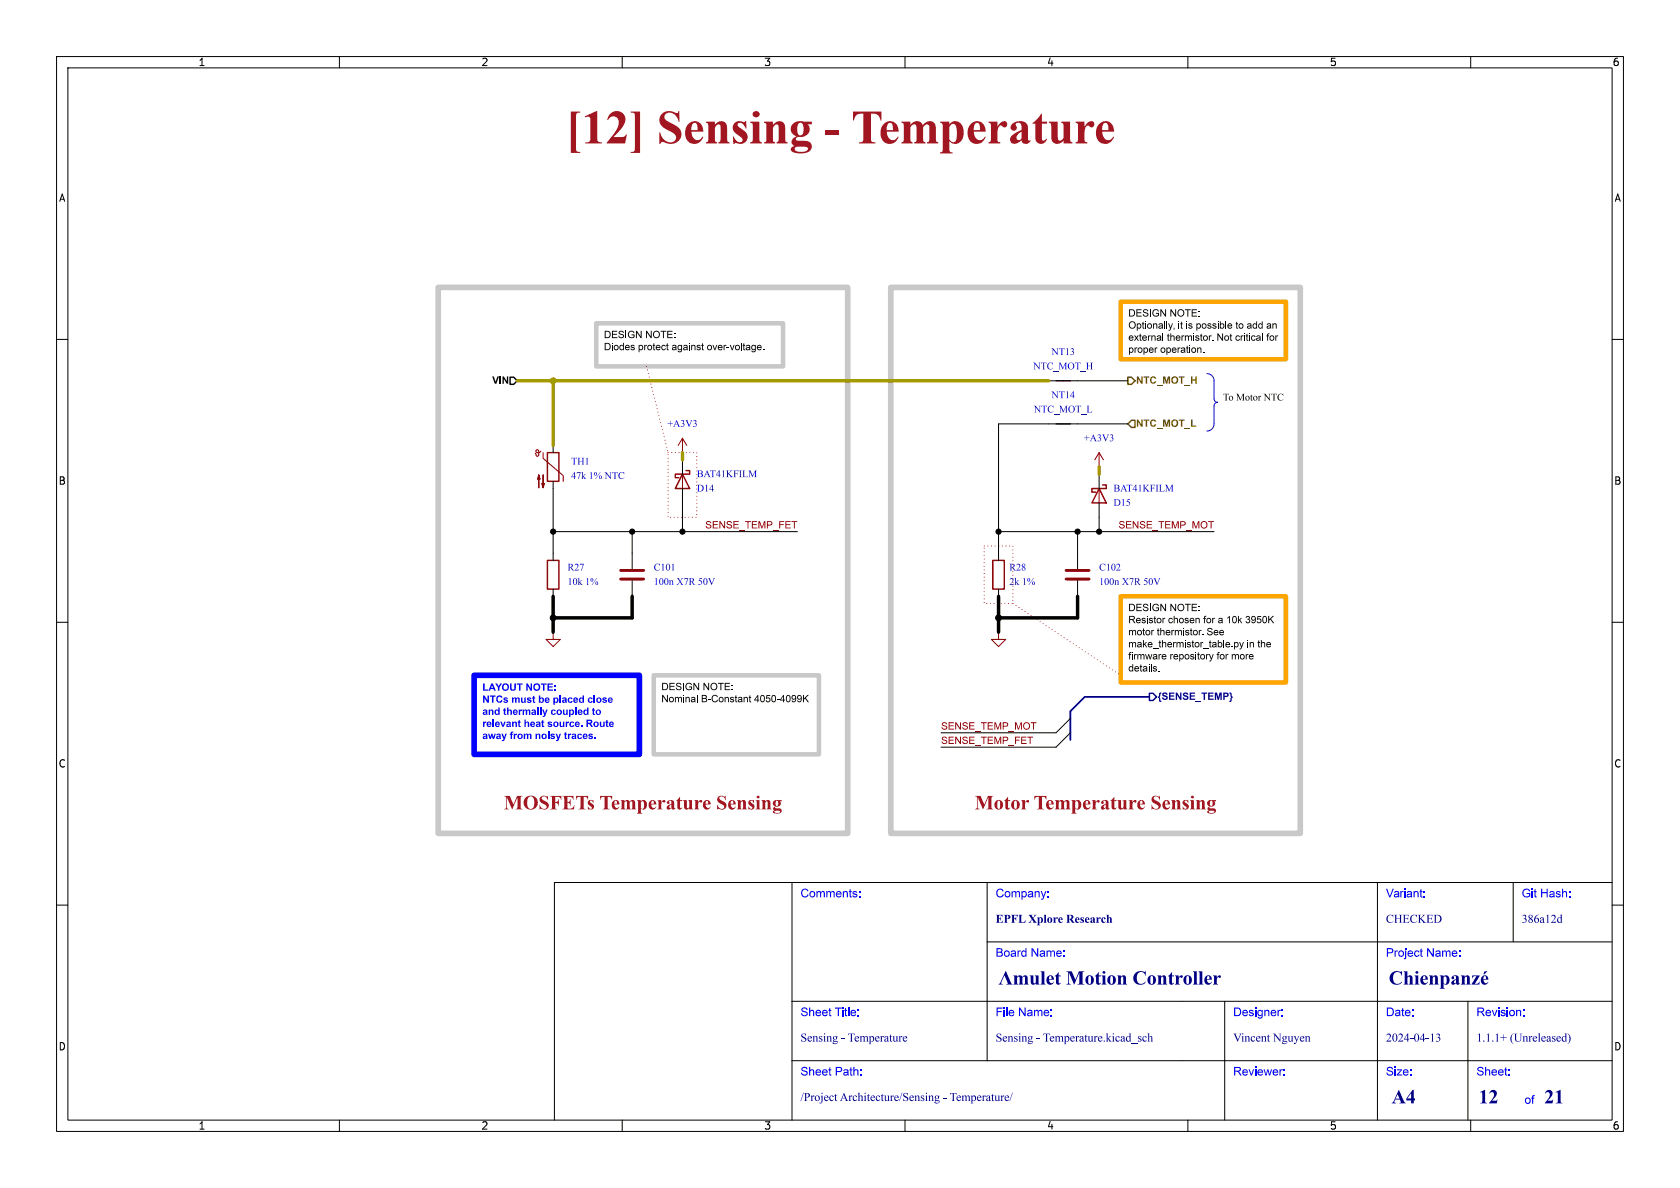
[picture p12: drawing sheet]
<svg xmlns="http://www.w3.org/2000/svg" width="297mm" height="210mm" viewBox="0 0 297 210" stroke-linecap="round" stroke-linejoin="round" font-family="sans-serif">
<defs><g id="words">
<text font-size="8.4" fill="#a21622" x="100" y="27.5">[12]Sensing- Temperature</text>
<g font-size="3.5" fill="#a21622">
<text x="89.1" y="143.5">MOSFETsTemperatureSensing</text>
<text x="172.3" y="143.5">Motor TemperatureSensing</text>
</g>
<g font-size="3.5" fill="#00007f">
<text x="188.4" y="175">MotionController</text>
<text x="246" y="196">A4</text>
<text x="261.4" y="196">12</text>
<text x="273" y="196">21</text>
</g>
<g font-size="2.1" fill="#00f">
<text x="141.5" y="159.2">Comments:</text>
<text x="176" y="159.2">Company:</text>
<text x="245" y="159.2">Variant:</text>
<text x="269" y="159.2">Git Hash:</text>
<text x="176" y="169.7">Board Name:</text>
<text x="245" y="169.7">Project Name:</text>
<text x="141.5" y="180.2">Sheet Title:</text>
<text x="176" y="180.2">File Name:</text>
<text x="218" y="180.2">Designer:</text>
<text x="245" y="180.2">Date:</text>
<text x="261" y="180.2">Revision:</text>
<text x="141.5" y="190.7">Sheet Path:</text>
<text x="218" y="190.7">Reviewer:</text>
<text x="245" y="190.7">Size:</text>
<text x="261" y="190.7">Sheet:</text>
<text x="269.5" y="195.7">of</text>
</g>
<g font-size="2.1" fill="#00007f">
<text x="176" y="163.7">EPFL XploreResearch</text>
<text x="245" y="163.7">CHECKED</text>
<text x="269" y="163.7">386a12d</text>
<text x="141.5" y="184.7">Sensing- Temperature</text>
<text x="176" y="184.7">Sensing- Temperature.kicad_sch</text>
<text x="218" y="184.7">VincentNguyen</text>
<text x="245" y="184.7">2024-04-13</text>
<text x="261" y="184.7">1.1.1+(Unreleased)</text>
<text x="141.5" y="195.2">/ProjectArchitecture/SensingTemperature/</text>
</g>
<g font-size="1.8">
<text x="35" y="11.9">1</text>
<text x="85" y="11.9">2</text>
<text x="135" y="11.9">3</text>
<text x="185" y="11.9">4</text>
<text x="235" y="11.9">5</text>
<text x="285" y="11.9">6</text>
<text x="10.3" y="35.9">A</text>
<text x="285.3" y="35.9">A</text>
<text x="199.5" y="58.8">Optionally, it is possible to add an</text>
<text x="106.8" y="62.6">Diodes protect against over-voltage.</text>
<text x="199.5" y="61">external thermistor. Not critical for</text>
<text x="199.5" y="63.1">proper operation.</text>
<text x="87" y="68.3">VIN</text>
<text x="216.2" y="71.5">ToMotor NTC</text>
<text x="10.3" y="85.9">B</text>
<text x="285.3" y="85.9">B</text>
<text x="199.5" y="113">motor thermistor. See</text>
<text x="199.5" y="115.2">make_thermistor_table.py in the</text>
<text x="199.5" y="117.3">firmware repository for more</text>
<text x="199.5" y="119.4">details.</text>
<text x="10.3" y="135.9">C</text>
<text x="285.3" y="135.9">C</text>
<text x="10.3" y="185.9">D</text>
<text x="285.3" y="185.9">D</text>
<text x="35" y="199.9">1</text>
<text x="85" y="199.9">2</text>
<text x="135" y="199.9">3</text>
<text x="185" y="199.9">4</text>
<text x="235" y="199.9">5</text>
<text x="285" y="199.9">6</text>
</g>
<g font-size="1.8" fill="#0000c2">
<text x="182.7" y="65.8">NTC_MOT_H</text>
<text x="185.9" y="63.2">NT13</text>
<text x="185.9" y="70.8">NT14</text>
<text x="118" y="75.9">+A3V3</text>
<text x="182.8" y="73.4">NTC_MOT_L</text>
<text x="101" y="82.6">TH1</text>
<text x="191.6" y="78.5">+A3V3</text>
<text x="101" y="85.1">47k1%NTC</text>
<text x="123.2" y="87.4">D14</text>
<text x="123.2" y="84.8">BAT41KFILM</text>
<text x="196.8" y="89.9">D15</text>
<text x="196.8" y="87.4">BAT41KFILM</text>
<text x="100.3" y="101.3">R27</text>
<text x="115.6" y="101.3">C101</text>
<text x="178.4" y="101.3">R28</text>
<text x="194.3" y="101.3">C102</text>
<text x="100.3" y="103.9">10k1%</text>
<text x="115.6" y="103.9">100nX7R 50V</text>
<text x="178.4" y="103.9">2k 1%</text>
<text x="194.3" y="103.9">100nX7R 50V</text>
</g>
<g font-size="1.8" fill="#725600">
<text x="200.9" y="68.3">NTC_MOT_H</text>
<text x="200.9" y="75.9">NTC_MOT_L</text>
</g>
<g font-size="1.8" fill="#840000">
<text x="124.7" y="93.6">SENSE_TEMP_FET</text>
<text x="197.7" y="93.6">SENSE_TEMP_MOT</text>
<text x="166.4" y="131.7">SENSE_TEMP_FET</text>
<text x="166.4" y="129.2">SENSE_TEMP_MOT</text>
</g>
<g font-size="1.8" fill="#00f">
<text x="85.3" y="125">NTCs must be placed close</text>
<text x="85.3" y="127.1">and thermally coupled to</text>
<text x="85.3" y="129.2">relevant heat source. Route</text>
<text x="85.3" y="131.4">away from noisy traces.</text>
</g>
<text font-size="1.8" fill="#000084" x="204.7" y="124.2">{SENSE_TEMP}</text>
</g></defs>
<g fill="none" stroke="#000" stroke-width=".18">
<path d="M10 10h277v190h-277zM12 12h273v186h-273zM60 10v2M110 10v2M160 10v2M210 10v2M260 10v2M10 60h2M285 60h2M10 110h2M285 110h2M10 160h2"/>
<path d="M243.5 156v42M285 160h2M285 156h-110.5v31.5h110.5M174.5 177h110.5M174.5 166.5h110.5M216.5 177v21M259.5 177v21M60 198v2M110 198v2M160 198v2M210 198v2M260 198v2"/>
</g>
<g fill="#00007f">
<path d="M246.1 172a1.71 1.71 0 0 1 1.6-.2l.2-.1v.8a.83 .83 0 0 0-1.1-.6 .83 .83 0 0 0-.5 1.1 .83 .83 0 0 0 .5 .9 .83 .83 0 0 0 1-.4 .92 .92 0 0 1-1.2 .6 1.18 1.18 0 0 1-.9-.9 1.18 1.18 0 0 1 .4-1.2z"/>
<path d="M248.2 171.7h.6v1a.5 .5 0 0 1 .7-.3 .5 .5 0 0 1 .2 .7v.7l.2 .2h-.8l.1-.3v-1l-.1-.1-.3 .2v1l.2 .2h-.8l.1-.3v-1.8z"/>
<path d="M250.1 172.4h.6v1.4l.2 .2h-.8l.1-.3v-1z"/>
<path d="M251.3 172.6a.64 .64 0 0 1 .8-.1 .64 .64 0 0 1 .3 .7h-.8a.45 .45 0 0 0 .2 .6 .45 .45 0 0 0 .6-.3 .69 .69 0 0 1-1 .5 .69 .69 0 0 1-.3-1l.9 .1-.1-.5a.3 .3 0 0 0-.3 .1 .3 .3 0 0 0-.1 .3h-.4z"/>
<path d="M252.6 172.4h.7v.3a.49 .49 0 0 1 .6-.3 .49 .49 0 0 1 .3 .7v.7l.2 .2h-.8l.1-.3v-1l-.1-.1-.3 .3v.9l.1 .2h-.8l.2-.3v-1z"/>
<path d="M254.5 172.4h.7v.3a.65 .65 0 0 1 .8-.1 .65 .65 0 0 1 .3 .8 .62 .62 0 0 1-.4 .6 .62 .62 0 0 1-.7-.1v.7l.2 .2h-.9l.2-.3v-1.6h.5v.8a.31 .31 0 0 0 .4 .2 .31 .31 0 0 0 .2-.4v-.2a.39 .39 0 0 0-.1-.5 .39 .39 0 0 0-.4-.1l-.1 .2h-.5z"/>
<path d="M256.7 172.6l.2-.1a.61 .61 0 0 1 .7-.1 .61 .61 0 0 1 .3 .6v.8h.2a.33 .33 0 0 1-.4 .3 .33 .33 0 0 1-.3-.3 .42 .42 0 0 1-.5 .3 .42 .42 0 0 1-.3-.5h.4l.2 .2 .2-.1v-.5l-.4 .4h-.4l.2-.2a.56 .56 0 0 0 .5-.8h-.3a.3 .3 0 0 1 .1 .3 .3 .3 0 0 1-.4 .2l-.1-.2z"/>
<path d="M258.3 172.4h.6v.3a.49 .49 0 0 1 .7-.3 .49 .49 0 0 1 .2 .7v.7l.2 .2h-.8l.2-.3-.1-1-.1-.1-.3 .3v.9l.2 .2h-.8l.1-.3v-1z"/>
<path d="M260.3 172.4h1.3l-.9 1.5a.71 .71 0 0 0 .9-.4l-.1 .5h-1.4l.9-1.4a.58 .58 0 0 0-.7 .3z"/>
<path d="M262 172.6a.64 .64 0 0 1 .8-.1 .64 .64 0 0 1 .3 .7h-.9a.45 .45 0 0 0 .3 .6 .45 .45 0 0 0 .6-.3 .69 .69 0 0 1-1 .5 .69 .69 0 0 1-.3-1l.9 .1-.1-.5a.3 .3 0 0 0-.3 .1 .3 .3 0 0 0-.1 .3h-.4z"/>
<path d="M262.4 171.7h.6l-.6 .5h-.2z"/>
<path d="M177.8 171.7l1 2.1 .2 .2h-1.1l.3-.1-.6-1.5-.6 1.4 .3 .2h-.8l.4-.4z"/>
<path d="M179.2 172.4h.6v.3a.51 .51 0 0 1 .5-.3 .51 .51 0 0 1 .4 .3 .51 .51 0 0 1 .7-.3 .51 .51 0 0 1 .3 .6v.8l.2 .2h-.9l.2-.3v-.9l-.2-.2-.3 .2 .1 1 .1 .2h-.8l.2-.3v-.9l-.2-.2-.3 .2v1l.2 .2h-.8l.1-.3v-1z"/>
<path d="M182 172.4h.7v1.3l.1 .1 .3-.2v-.9l-.1-.3h.6v1.4l.2 .2h-.7v-.2a.5 .5 0 0 1-.6 .2 .5 .5 0 0 1-.3-.6v-.7z"/>
<path d="M184 171.7h.6v2.1l.2 .2h-.8l.1-.3v-1.8z"/>
<path d="M185.2 172.6a.64 .64 0 0 1 .8-.1 .64 .64 0 0 1 .3 .7h-.8a.45 .45 0 0 0 .2 .6 .45 .45 0 0 0 .6-.3 .69 .69 0 0 1-1 .5 .69 .69 0 0 1-.3-1l.9 .1-.1-.5a.3 .3 0 0 0-.3 .1 .3 .3 0 0 0-.1 .3h-.4z"/>
<path d="M187.1 171.9l.1 .5h.3v.2h-.3v1.2h.1l.2-.1a.42 .42 0 0 1-.5 .4 .42 .42 0 0 1-.3-.6v-.9l-.2-.1z"/>
<circle cx="250.5" cy="171.9" r=".25"/>
</g>
<g fill="none" stroke="#000" stroke-width=".18">
<path d="M97.8 78.7v1.3M185.4 74.9h5.1M185.4 67.3h5.1M97.8 85.1v1.3M97.8 97.8v1.3M111.8 97.8v2.8M120.6 81.3v2.5M120.6 86.4v2.5M176.5 97.8v1.3M190.5 97.8v2.8M194.3 83.8v2.6M194.3 88.9v2.5"/>
<path d="M97.8 104.1v1.3M111.8 102.6v2.8M176.5 104.1v1.3M190.5 102.6v2.8M140 156v42M243.5 156h-145.5v42M267.5 156v10.5M140 177h34.5M140 187.5h34.5"/>
</g>
<path d="M95.6 79.8l-.3 .2h-.3l-.2-.1v-.3l.2-.1 .2 .2 .1 .7-.2 .2h-.3l-.2-.5M120.6 77.5l-.7 1.2M120.6 77.5v2.5M120.6 77.5l.8 1.2M96 80v1l3.6 3.1v1M120.6 83.8v2.6M194.3 80v2.6M194.3 86.4v2.5M194.3 80l-.8 1.3M194.3 80l.8 1.3M97.8 111.8v1.2h1.3l-1.3 1.3-1.3-1.3h1.3M176.5 111.8v1.2h1.3l-1.3 1.3-1.2-1.3h1.2" fill="none" stroke="#840000" stroke-width=".18"/>
<path d="M186.7 74.9h2.5M186.7 67.3h2.5M96.8 80h2v5.1h-2zM96.8 99.1h2v5h-2zM120.6 83.8l1.3 2.6h-2.5zM121.3 83.2h.6v.6h-2.5v.7h.6M175.5 99.1h2v5h-2zM194.3 86.4l1.3 2.5h-2.6zM194.9 85.7h.7v.7h-2.6v.6h.7" fill="none" stroke="#840000" stroke-width=".25"/>
<path d="M109.7 102.4h4.1M109.7 100.8h4.1M188.5 102.4h4M188.5 100.8h4" fill="none" stroke="#840000" stroke-width=".51"/>
<g fill="#840000" stroke="#840000" stroke-width=".18">
<path d="M95.2 83.9l.3 .8h-.5l.2-.8v2.3z"/>
<path d="M96 83.9v2.3l-.2-.7h.5l-.3 .7z"/>
</g>
<path d="M203.2 122.6h.6l.7 .6-.7 .6h-.6z" fill="none" stroke="#000084" stroke-width=".25"/>
<path d="M199.4 66.7h.6l.7 .6-.7 .6h-.6zM200 74.3h.7v1.3h-.7l-.6-.7z" fill="none" stroke="#725600" stroke-width=".25"/>
<path d="M90.2 66.7h.6l.6 .6-.6 .6h-.6z" fill="none" stroke="#000" stroke-width=".25"/>
<path d="M83.8 119.4h29.2v14h-29.2z" fill="none" stroke="#00f" stroke-width="1"/>
<g fill="#00f">
<path d="M85.4 120.8h.3v1.1h.6v.2h-.9z"/>
<path d="M86.9 120.8h.2l.5 1.3h-.2l-.2-.3h-.5l-.1 .3h-.2l.2-.5h.6l-.2-.5-.2 .5h-.2z"/>
<path d="M87.6 120.8h.3l.3 .5 .3-.5h.3l-.5 .8v.5h-.3v-.5z"/>
<path d="M88.9 121a.64 .64 0 0 1 1 .1 .64 .64 0 0 1-.3 .9 .64 .64 0 0 1-.9-.5h.3a.39 .39 0 0 0 .5 .4 .39 .39 0 0 0 .2-.7 .36 .36 0 0 0-.5-.2 .36 .36 0 0 0-.2 .5h-.3z"/>
<path d="M90.2 120.8h.2v.7a.27 .27 0 0 0 .3 .4 .27 .27 0 0 0 .2-.4v-.7h.3v.7a.52 .52 0 0 1-.5 .6 .52 .52 0 0 1-.5-.6z"/>
<path d="M91.4 120.8h1v.2h-.4v1.1h-.3v-1.1h-.3z"/>
<path d="M93 120.8h.3l.5 .9v-.9h.3v1.3h-.3l-.5-.9v.9h-.3z"/>
<path d="M94.4 121a.64 .64 0 0 1 1 .1 .64 .64 0 0 1-.3 .9 .64 .64 0 0 1-.8-.5h.2a.39 .39 0 0 0 .5 .4 .39 .39 0 0 0 .2-.7 .36 .36 0 0 0-.4-.2 .36 .36 0 0 0-.3 .5h-.2z"/>
<path d="M95.6 120.8h1v.2h-.3v1.1h-.3v-1.1h-.4z"/>
<path d="M96.8 120.8h.9v.2h-.7v.3h.7v.2h-.7v.4h.8v.2h-1z"/>
<path d="M98 121.2h.3v.2h-.3z"/>
<path d="M98 121.9h.3v.2h-.3z"/>
<path d="M85.4 122.9h.3l.5 .9v-.9h.2v1.3h-.2l-.6-.8v.8h-.2z"/>
<path d="M86.6 122.9h1v.3h-.4v1h-.2v-1h-.4z"/>
<path d="M87.9 123.1a.55 .55 0 0 1 .9 .2l-.2 .1a.36 .36 0 0 0-.5-.2 .36 .36 0 0 0-.1 .6l.3 .2 .3-.3 .2 .1a.62 .62 0 0 1-.9 .3 .62 .62 0 0 1 0-1z"/>
<path d="M94.2 123.1l.2-.1v.3h.2v.2h-.2v.5l.2 .2-.2 .1-.2-.2v-.6h-.1z"/>
<path d="M95.3 122.9h.2v.5a.42 .42 0 0 1 .7 .4 .42 .42 0 0 1-.7 .3v.1h-.2v-.4h.2a.25 .25 0 0 0 .3 .3 .25 .25 0 0 0 .1-.5l-.2-.1-.2 .3h-.2z"/>
<path d="M98.9 122.9h.3v1.3h-.3z"/>
<path d="M102.4 123.4l.3-.1 .3 .1v-.5h.2v1.3h-.2v-.1a.39 .39 0 0 1-.5 .1 .39 .39 0 0 1-.2-.4h.3a.25 .25 0 0 0 .3 .3 .25 .25 0 0 0 .1-.5l-.3-.1-.1 .3h-.3z"/>
<path d="M105 122.9h.2v1.3h-.2z"/>
<path d="M87.5 125.5l.3-.1 .3 .1v-.4h.2v1.3h-.2v-.2a.39 .39 0 0 1-.5 .1 .39 .39 0 0 1-.2-.4h.3a.25 .25 0 0 0 .3 .3 .25 .25 0 0 0 .1-.4l-.3-.2-.1 .3h-.3z"/>
<path d="M89.1 125.3l.2-.2v.3h.2v.2h-.2v.5l.2 .3h-.3l-.1-.2v-.6h-.1z"/>
<path d="M89.6 125.1h.3v.4a.33 .33 0 0 1 .4-.1 .33 .33 0 0 1 .2 .4v.6h-.3v-.7l-.1-.1-.2 .1v.7h-.3z"/>
<path d="M95 125.1h.2v1.3h-.2z"/>
<path d="M95.5 125.1h.2v1.3h-.2z"/>
<path d="M101.7 125.1h.2v1.3h-.2z"/>
<path d="M103.2 125.5l.3-.1 .3 .1v-.4h.2v1.3h-.2v-.2a.39 .39 0 0 1-.5 .1 .39 .39 0 0 1-.2-.4h.3a.25 .25 0 0 0 .3 .3 .25 .25 0 0 0 .1-.4l-.3-.2-.1 .3h-.3z"/>
<path d="M104.8 125.3l.2-.2v.3h.2v.2h-.2v.5l.2 .3h-.3l-.1-.2v-.6h-.1z"/>
<path d="M87.1 127.2h.2v1.3h-.2z"/>
<path d="M91.6 127.4l.3-.1v.3h.2v.1h-.2v.5l.2 .3h-.3l-.1-.1-.1-.7h-.1z"/>
<path d="M92.7 127.2h.3v.5a.33 .33 0 0 1 .4-.1 .33 .33 0 0 1 .2 .4v.5h-.3v-.7l-.1-.1-.2 .2v.6h-.3z"/>
<path d="M95.8 127.4l.2-.1v.3h.2v.1h-.2v.5l.2 .3h-.2l-.2-.1v-.7h-.1z"/>
<path d="M103.7 127.2h.5a.37 .37 0 0 1 .5 .3 .37 .37 0 0 1-.3 .4l.4 .6h-.3l-.3-.5h-.2l-.1 .5h-.2v-.8h.7l.1-.1-.1-.2h-.5v.3h-.2z"/>
<path d="M107.1 127.4l.3-.1v.3h.2v.1h-.2v.5l.2 .3h-.3l-.1-.1-.1-.7h-.1z"/>
<path d="M90.3 129.4h.5l-.1 .1-.2 .1v.1h.2v.2h-.2v.7h-.2v-.7h-.2z"/>
<path d="M99.8 129.5l.3-.1v.3h.1v.2h-.1v.5l.2 .2-.3 .1-.1-.2-.1-.6h-.1z"/>
</g>
<path d="M198.1 53.3h29.2v10.2h-29.2zM198.1 105.4h29.2v15.3h-29.2z" fill="none" stroke="#ffa500" stroke-width=".8"/>
<g fill="#000">
<path d="M106.9 58.5h.4a.65 .65 0 0 1 .7 .6 .65 .65 0 0 1-.6 .7h-.5v-.2h.4a.49 .49 0 0 0 .5-.5 .49 .49 0 0 0-.5-.5h-.2v1h-.2zM108.2 58.5h.9v.1h-.7v.4h.7v.2h-.7v.4h.7v.2h-.9zM109.5 58.6a.51 .51 0 0 1 .8 .2h-.2a.28 .28 0 0 0-.3-.2 .28 .28 0 0 0-.2 .3 .6 .6 0 0 1 .7 .7 .54 .54 0 0 1-.6 .2 .54 .54 0 0 1-.4-.5h.2a.33 .33 0 0 0 .3 .3 .33 .33 0 0 0 .3-.3l-.1-.1a.48 .48 0 0 1-.5-.1 .48 .48 0 0 1 0-.5zM110.6 58.5h.2v1.3h-.2zM111.2 58.6a.59 .59 0 0 1 1 .3h-.2a.49 .49 0 0 0-.7-.1 .49 .49 0 0 0-.1 .7 .49 .49 0 0 0 .7 .1l.1-.3h-.4v-.2h.6v.5a.69 .69 0 0 1-1 0 .69 .69 0 0 1 0-1zM112.4 58.5h.2l.7 1v-1h.1v1.3h-.1l-.7-1v1h-.2zM114.2 58.5h.2l.6 1v-1h.2v1.3h-.2l-.6-1v1h-.2zM115.6 58.6a.63 .63 0 0 1 1 .1 .63 .63 0 0 1-.3 1 .63 .63 0 0 1-.9-.6h.2a.47 .47 0 0 0 .6 .4 .47 .47 0 0 0 .3-.6 .47 .47 0 0 0-.6-.2l-.2 .2-.1 .2h-.2zM116.8 58.5h1v.1h-.4v1.2h-.2v-1.2h-.4zM118 58.5h.9v.1h-.8v.4h.7v.2h-.7v.4h.8v.2h-.9zM119.2 58.8h.1v.2h-.1zM119.2 59.6h.1v.2h-.1z"/>
<path d="M199.6 54.7h.5a.65 .65 0 0 1 .6 .6 .65 .65 0 0 1-.6 .7h-.5v-.2h.5a.49 .49 0 0 0 .4-.5 .49 .49 0 0 0-.5-.5h-.2v1h-.2zM199.7 57a.63 .63 0 0 1 1 .1 .63 .63 0 0 1-.3 .9 .63 .63 0 0 1-.8-.5h.1a.47 .47 0 0 0 .6 .4 .47 .47 0 0 0 .3-.7 .47 .47 0 0 0-.6-.2l-.2 .2-.1 .3h-.1zM200.9 54.7h.9v.1h-.7v.4h.7v.2h-.7v.4h.8v.2h-1zM202.2 54.8a.51 .51 0 0 1 .8 .2h-.2a.28 .28 0 0 0-.3-.2 .28 .28 0 0 0-.2 .3 .6 .6 0 0 1 .7 .7 .54 .54 0 0 1-.6 .2 .54 .54 0 0 1-.4-.5h.2a.33 .33 0 0 0 .3 .3 .33 .33 0 0 0 .3-.3l-.1-.1a.48 .48 0 0 1-.5-.1 .48 .48 0 0 1 0-.5zM202 56.9l.1-.1v.4h.2v.1h-.2v.5l.2 .3-.3-.1v-.7h-.1zM202.5 56.8h.1v.2h-.1zM203.3 54.7h.2v1.3h-.2zM203.9 54.8a.59 .59 0 0 1 1 .2l-.2 .1a.49 .49 0 0 0-.7-.1 .49 .49 0 0 0-.1 .7 .49 .49 0 0 0 .7 .1l.1-.3h-.3v-.2h.5v.5a.69 .69 0 0 1-1 0 .69 .69 0 0 1 0-1zM205.1 54.7h.2l.7 1v-1h.1v1.3h-.1l-.7-1v1h-.2zM205.8 56.8h.2v1.3h-.2zM206.2 56.8h.2v1.3h-.2zM206.9 54.7h.2l.7 1v-1h.1v1.3h-.2l-.6-1v1h-.2z"/>
<path d="M208.4 56.8h.1v.2h-.1zM208.3 54.8a.63 .63 0 0 1 1 .1 .63 .63 0 0 1-.3 1 .63 .63 0 0 1-.9-.6h.2a.47 .47 0 0 0 .6 .4 .47 .47 0 0 0 .3-.6 .47 .47 0 0 0-.6-.3l-.2 .2-.1 .3h-.2zM208.8 56.9l.1-.1v.4h.2v.1h-.2v.5l.2 .3-.3-.1v-.7h-.1zM209.7 56.8h.2v.2h-.2zM209.5 54.7h1v.1h-.4v1.2h-.2v-1.2h-.4zM210.7 54.7h.9v.1h-.8v.4h.7v.2h-.7v.4h.8v.2h-.9zM211.9 55h.2v.2h-.2zM211.9 55.8h.2v.2h-.2zM215.3 56.8h.1v.2h-.1zM215.7 56.8h.1v.5a.41 .41 0 0 1 .6 .1 .41 .41 0 0 1 0 .5 .41 .41 0 0 1-.6 0v.2h-.1v-.5h.1a.29 .29 0 0 0 .4 .3 .29 .29 0 0 0 0-.5l-.2-.1-.2 .3h-.1zM216.6 56.8h.2v1.3h-.2zM218.6 56.9l.1-.1v.4h.2v.1h-.2v.5l.2 .3-.3-.1v-.7h-.2z"/>
<path d="M221.5 57.3l.3-.2 .3 .2v-.5h.1v1.3h-.1v-.2a.37 .37 0 0 1-.5 .2 .37 .37 0 0 1-.2-.5h.2a.29 .29 0 0 0 .3 .3 .29 .29 0 0 0 .3-.4 .29 .29 0 0 0-.4-.2l-.1 .1-.1 .2h-.2zM222.5 57.3l.3-.2 .3 .2v-.5h.1v1.3h-.1v-.2a.37 .37 0 0 1-.5 .2 .37 .37 0 0 1-.2-.5h.2a.29 .29 0 0 0 .3 .3 .29 .29 0 0 0 .3-.4 .29 .29 0 0 0-.4-.2l-.1 .1-.1 .2h-.2zM106.9 60.6h.4a.65 .65 0 0 1 .7 .7 .65 .65 0 0 1-.6 .6h-.5v-.2h.4a.49 .49 0 0 0 .5-.4 .49 .49 0 0 0-.5-.5h-.2v.9h-.2zM108.2 60.6h.1v.2h-.1zM109.6 61.1l.3-.1 .2 .1v-.5h.2v1.3h-.2v-.1a.37 .37 0 0 1-.4 .1 .37 .37 0 0 1-.2-.5h.2a.29 .29 0 0 0 .3 .3 .29 .29 0 0 0 .2-.3 .29 .29 0 0 0-.3-.3l-.2 .1v.2h-.2zM115.5 60.7l.2-.1v.4h.1v.1h-.1v.5l.1 .3-.3-.1v-.7h-.1zM117.9 60.7l.1-.1v.4h.2v.1h-.2v.5l.2 .3-.3-.1v-.7h-.1zM121.8 60.6h.2v.2h-.2zM124.1 60.7l.2-.1v.4h.1v.1h-.1v.5l.1 .3-.3-.1v-.7h-.1zM131 60.6h.1v1.3h-.1zM131.4 60.7l.2-.1v.4h.1v.1h-.1v.5l.1 .3-.3-.1v-.7h-.1zM201.5 59.1l.2-.1v.3h.1v.2h-.1v.5l.1 .2h-.3v-.7h-.1z"/>
<path d="M205.5 58.9h.2v1.3h-.2zM206.4 59.1l.2-.1v.3h.2v.2h-.2v.5l.2 .2h-.3l-.1-.7h-.1zM206.9 58.9h.2v.5l.2-.1 .3 .1 .1 .8h-.2v-.6l-.2-.2-.2 .2v.6h-.2zM209.8 61.2l.2-.1v.3h.1v.2h-.1v.5l.1 .3-.3-.1v-.7h-.1zM212.3 59.1l.1-.1v.3h.2v.2h-.2v.5l.2 .2h-.3v-.7h-.2zM215.2 58.9h.2l.7 1v-1h.1v1.3h-.1l-.7-1v1h-.2zM217.5 59.1l.2-.1v.3h.1v.2h-.1v.5l.1 .2h-.3v-.7h-.1zM220.4 59.1l.1-.1v.3h.2v.2h-.2v.5l.2 .2h-.3v-.7h-.2zM223.1 58.9h.2v1.3h-.2zM224.1 59l.3-.1v.2l-.2 .1 .2 .3h-.2v.7h-.2v-.7h-.1zM226 69.8l.3-.2h.5l.1 .4a.47 .47 0 0 0-.7-.3 .47 .47 0 0 0-.1 .7 .44 .44 0 0 0 .3 .3 .44 .44 0 0 0 .5-.2 .58 .58 0 0 1-.9 .2 .58 .58 0 0 1 0-.9zM199.7 115.3h.3v.1l-.2 .1 .2 .3h-.2v.8h-.2v-.8h-.1z"/>
<path d="M199.6 106.7h.5a.65 .65 0 0 1 .6 .7 .65 .65 0 0 1-.6 .6h-.5v-.1h.5a.49 .49 0 0 0 .4-.5 .49 .49 0 0 0-.5-.5h-.2v1h-.2zM199.6 108.9h.6a.35 .35 0 0 1 .4 .3 .35 .35 0 0 1-.3 .4l.4 .6h-.2l-.3-.5-.2-.1h-.2v.6h-.2v-.8h.7l.2-.2-.2-.1-.5-.1v.4h-.2zM199.6 117.9l.3-.2 .3 .2v-.5h.1v1.3h-.1v-.1a.37 .37 0 0 1-.5 .1 .37 .37 0 0 1-.2-.5h.2a.29 .29 0 0 0 .3 .3 .29 .29 0 0 0 .3-.3 .29 .29 0 0 0-.4-.3l-.1 .1-.1 .2h-.2zM200.9 106.7h.9v.2h-.7v.4h.7v.1h-.7v.5h.8v.1h-1zM200.9 109.3a.43 .43 0 0 1 .6 0 .43 .43 0 0 1 .2 .4h-.7l.2 .3 .5-.1a.45 .45 0 0 1-.6 .3 .45 .45 0 0 1-.3-.6h.7l-.2-.2-.5 .2zM201.9 109.3l.4-.1 .2 .3-.4-.1-.1 .1a.42 .42 0 0 1 .4 .1 .42 .42 0 0 1 .1 .5l-.4 .1-.3-.3 .2 .1a.2 .2 0 0 0 .3 .1 .2 .2 0 0 0 .1-.3 .2 .2 0 0 0-.3 0l-.2-.2zM201.6 117.5l.2-.1v.4h.1v.1h-.1v.5l.1 .3-.3-.1v-.7h-.1zM202.2 106.8a.51 .51 0 0 1 .8 .3h-.2a.28 .28 0 0 0-.3-.2 .28 .28 0 0 0-.2 .3 .6 .6 0 0 1 .7 .6 .54 .54 0 0 1-.6 .2 .54 .54 0 0 1-.4-.4h.2a.33 .33 0 0 0 .3 .3 .33 .33 0 0 0 .3-.3l-.1-.1a.48 .48 0 0 1-.5-.2 .48 .48 0 0 1 0-.5zM202.1 113.1h.1v.8l.4-.4h.2l-.4 .3 .4 .6h-.2l-.3-.4-.1 .4h-.1zM202.1 111.1l.1-.1v.4h.2v.1h-.2v.5l.2 .3-.3-.1v-.7h-.1zM202.8 108.9h.1v.1h-.1zM202.8 109.2h.1v1h-.1z"/>
<path d="M203.2 109.3l.4-.1 .2 .3-.4-.1-.1 .1a.42 .42 0 0 1 .4 .1 .42 .42 0 0 1 .1 .5l-.5 .1-.2-.3 .2 .1a.2 .2 0 0 0 .3 .1 .2 .2 0 0 0 .1-.3 .2 .2 0 0 0-.3 0l-.3-.2zM203.3 106.7h.2v1.3h-.2zM203.4 117.4h.2v1.3h-.2zM203.9 106.9a.59 .59 0 0 1 1 .2l-.2 .1a.49 .49 0 0 0-.7-.1 .49 .49 0 0 0-.1 .6 .49 .49 0 0 0 .7 .1l.1-.3h-.3v-.1h.5v.5a.69 .69 0 0 1-1 0 .69 .69 0 0 1 0-1zM204.1 109l.1-.1v.3h.2v.2h-.2v.5l.2 .3-.3-.1v-.7h-.2zM204.7 111.1l.1-.1v.4h.2v.1h-.2v.5l.2 .3-.3-.1v-.7h-.2zM204.6 109.3a.46 .46 0 0 1 .7 .1 .46 .46 0 0 1-.2 .7 .46 .46 0 0 1-.6-.4h.1a.28 .28 0 0 0 .4 .2 .28 .28 0 0 0 .1-.4 .28 .28 0 0 0-.5 .1l-.1 .1zM205.1 111h.2v.5l.3-.2 .2 .2 .1 .8h-.2v-.6l-.2-.2-.2 .1v.7h-.2zM205.1 106.7h.2l.7 1v-1h.1v1.3h-.1l-.7-1v1h-.2zM205 113.3l.1-.1v.3h.2v.2h-.2v.5l.2 .2h-.3v-.7h-.2zM205.4 113.1h.2v.5l.3-.1 .2 .1 .1 .8h-.2v-.6l-.2-.2-.2 .2v.6h-.2zM205.5 109.2h.2v.2l.1-.2 .2 .1-.3 .2v.7h-.2z"/>
<path d="M206.9 106.7h.2l.7 1v-1h.1v1.3h-.2l-.6-1v1h-.2zM206.7 109.3l.4-.1 .2 .3h-.1a.27 .27 0 0 0-.4 0 .27 .27 0 0 0 0 .4 .27 .27 0 0 0 .4-.1h.2a.45 .45 0 0 1-.7 .3 .45 .45 0 0 1 0-.8zM207.5 108.9h.1v.5l.3-.2 .3 .1v.9h-.1v-.7l-.2-.1-.2 .1-.1 .7h-.1zM208.3 106.9a.63 .63 0 0 1 1 .1 .63 .63 0 0 1-.3 .9 .63 .63 0 0 1-.9-.5h.2a.47 .47 0 0 0 .6 .4 .47 .47 0 0 0 .3-.6 .47 .47 0 0 0-.6-.3l-.2 .2-.1 .3h-.2zM208.6 109.3a.46 .46 0 0 1 .7 .1 .46 .46 0 0 1-.3 .7 .46 .46 0 0 1-.6-.4h.2a.28 .28 0 0 0 .4 .2 .28 .28 0 0 0 0-.4 .28 .28 0 0 0-.4 .1l-.2 .1zM209.2 111h.1v.2h-.1zM209.5 109.3l.4-.1 .2 .3-.4-.1-.1 .1a.42 .42 0 0 1 .4 .1 .42 .42 0 0 1 .1 .5l-.4 .1-.3-.3 .2 .1a.2 .2 0 0 0 .3 .1 .2 .2 0 0 0 .1-.3 .2 .2 0 0 0-.3 0l-.3-.2zM209.5 106.7h1v.2h-.4v1.1h-.2v-1.1h-.4zM210.7 106.7h.9v.2h-.8v.4h.7v.1h-.7v.5h.8v.1h-.9zM210.5 111.1l.1-.1v.4h.2v.1h-.2v.5l.2 .3-.3-.1v-.7h-.1zM210.4 109.3a.43 .43 0 0 1 .5 0 .43 .43 0 0 1 .3 .4h-.7l.2 .3 .5-.1a.45 .45 0 0 1-.6 .3 .45 .45 0 0 1-.3-.6h.7l-.3-.2-.4 .2zM210.8 113.3l.1-.1v.3h.2v.2h-.2v.5l.2 .2h-.3v-.7h-.1z"/>
<path d="M211.3 109.2h.2v.2a.33 .33 0 0 1 .4-.2 .33 .33 0 0 1 .2 .4v.6h-.2v-.7l-.2-.1-.2 .1v.7h-.2zM211.9 107.1h.2v.2h-.2zM211.9 107.9h.2v.1h-.2zM211.8 115.4l.1-.1v.3h.2v.2h-.2v.5l.2 .3-.3-.1v-.7h-.1zM212.9 108.9h.4l-.1 .1-.2 .1 .2 .3h-.2v.8h-.1v-.8h-.2zM213.5 111.1a.51 .51 0 0 1 .9 .3h-.2a.28 .28 0 0 0-.3-.3 .28 .28 0 0 0-.3 .4 .6 .6 0 0 1 .7 .6 .54 .54 0 0 1-.5 .2 .54 .54 0 0 1-.4-.4h.1a.33 .33 0 0 0 .4 .3 .33 .33 0 0 0 .3-.4h-.1a.48 .48 0 0 1-.5-.2 .48 .48 0 0 1-.1-.5zM213.4 109.3a.46 .46 0 0 1 .7 .1 .46 .46 0 0 1-.2 .7 .46 .46 0 0 1-.6-.4h.1a.28 .28 0 0 0 .4 .2 .28 .28 0 0 0 .1-.4 .28 .28 0 0 0-.5 .1l-.1 .1zM213.8 113.3l.2-.1v.3h.2v.2h-.2v.5l.2 .2h-.3l-.1-.7h-.1zM214.3 109.2h.2v.2l.1-.2 .2 .1-.3 .2v.7h-.2zM215.3 115.3h.3v.1l-.2 .1 .2 .3h-.2v.8h-.2v-.8h-.1zM215.3 113.1h.2v.5a.41 .41 0 0 1 .5 .1 .41 .41 0 0 1 0 .5 .41 .41 0 0 1-.6 .1v.1h-.1v-.4h.1a.29 .29 0 0 0 .5 .2 .29 .29 0 0 0 0-.5l-.3-.1-.2 .4h-.1zM215.4 109.3a.4 .4 0 0 1 .5-.1 .4 .4 0 0 1 .2 .4l.1 .6-.2-.2a.37 .37 0 0 1-.4 .2 .37 .37 0 0 1-.3-.3l.5 .1 .2-.2v-.1l-.7 .2 .2-.2 .5-.1-.2-.2-.4 .1z"/>
<path d="M216.3 113.1h.1v1.3h-.1zM217 109.2l.4-.3v1.3h-.1v-1l-.3 .2zM218 109a.54 .54 0 0 1 .6 .1 .54 .54 0 0 1 0 .7 .44 .44 0 0 1-.5 .4 .44 .44 0 0 1-.3-.7h.2a.31 .31 0 0 0 .2 .5 .31 .31 0 0 0 .3-.5 .31 .31 0 0 0-.3-.5 .31 .31 0 0 0-.2 .5h-.2zM218.9 108.9h.1v.7l.4-.4h.2l-.4 .4 .4 .6h-.2l-.3-.5-.1 .5h-.1zM220.3 109a.34 .34 0 0 1 .5-.1 .34 .34 0 0 1 0 .6 .4 .4 0 0 1 0 .6 .4 .4 0 0 1-.6-.3h.2a.25 .25 0 0 0 .3 .2 .25 .25 0 0 0 .1-.3 .25 .25 0 0 0-.3-.1v-.2a.21 .21 0 0 0 .3-.2 .21 .21 0 0 0-.2-.2 .21 .21 0 0 0-.2 .2h-.2zM220.5 113.1h.2v.2h-.2zM221.3 109a.53 .53 0 0 1 .7 .1 .53 .53 0 0 1 0 .7 .4 .4 0 0 1-.4 .4 .4 .4 0 0 1-.4-.4h.2a.29 .29 0 0 0 .4 .2 .29 .29 0 0 0 .1-.4 .37 .37 0 0 1-.5 .1 .37 .37 0 0 1-.2-.4h.1a.25 .25 0 0 0 .4 .2 .25 .25 0 0 0 0-.4 .25 .25 0 0 0-.4 .2h-.1zM222.3 108.9h.7v.2h-.5l-.1 .3a.42 .42 0 0 1 .6 .2 .42 .42 0 0 1-.3 .6 .42 .42 0 0 1-.5-.4h.1a.27 .27 0 0 0 .5 .1 .27 .27 0 0 0 0-.4 .27 .27 0 0 0-.5 .1h-.1zM222.4 113.3l.2-.1v.3h.2v.2h-.2v.5l.2 .2h-.3l-.1-.7h-.1zM222.9 113.1h.2v.5l.2-.1 .3 .1 .1 .8h-.2v-.6l-.2-.2-.2 .2v.6h-.2zM223.3 109a.54 .54 0 0 1 .7 .1 .54 .54 0 0 1 0 .7 .44 .44 0 0 1-.6 .4 .44 .44 0 0 1-.2-.7h.1a.31 .31 0 0 0 .3 .5 .31 .31 0 0 0 .2-.5 .31 .31 0 0 0-.2-.5 .31 .31 0 0 0-.3 .5h-.1zM224.2 108.9h.2v.6l.6-.6h.2l-.5 .5 .6 .8h-.3l-.4-.7-.2 .2v.5h-.2z"/>
<path d="M117.1 122.8h.1l.7 1v-1h.2v1.3h-.2l-.7-1v1h-.1zM117.1 120.7h.4a.65 .65 0 0 1 .6 .6 .65 .65 0 0 1-.6 .7h-.4v-.2h.4a.49 .49 0 0 0 .4-.4 .49 .49 0 0 0-.4-.5h-.3v.9h-.1zM118.3 120.7h1v.2h-.8v.3h.7v.2h-.7v.4h.8v.2h-1zM118.4 123.3a.46 .46 0 0 1 .7 .1 .46 .46 0 0 1-.2 .7 .46 .46 0 0 1-.6-.4h.1a.28 .28 0 0 0 .4 .2 .28 .28 0 0 0 .1-.5 .28 .28 0 0 0-.5 .2l-.1 .1zM119.3 123.2h.2v.2l.2-.2 .3 .2 .2-.2h.3l.1 .9h-.2v-.7l-.2-.1-.2 .2v.6h-.1v-.6l-.2-.2-.2 .2v.6h-.2zM119.6 120.8a.51 .51 0 0 1 .9 .3h-.2a.28 .28 0 0 0-.3-.3 .28 .28 0 0 0-.3 .4 .6 .6 0 0 1 .7 .6 .54 .54 0 0 1-.5 .2 .54 .54 0 0 1-.4-.4h.1a.33 .33 0 0 0 .4 .3 .33 .33 0 0 0 .3-.4h-.1a.48 .48 0 0 1-.5-.2 .48 .48 0 0 1-.1-.5zM120.7 120.7h.2v1.3h-.2zM120.8 122.8h.2v.2h-.2zM120.8 123.2h.2v.9h-.2zM121.2 123.2h.1v.1a.33 .33 0 0 1 .4-.1 .33 .33 0 0 1 .2 .4v.5h-.1v-.6l-.2-.2-.2 .2-.1 .6h-.1zM121.4 120.9a.59 .59 0 0 1 .9 .2h-.1a.49 .49 0 0 0-.7-.1 .49 .49 0 0 0-.1 .7 .49 .49 0 0 0 .7 .1l.1-.3h-.4v-.2h.5v.5a.69 .69 0 0 1-.9 .1 .69 .69 0 0 1 0-1zM122.6 120.7h.2l.6 1v-1h.2v1.3h-.2l-.7-1v1h-.1z"/>
<path d="M122.2 123.3a.4 .4 0 0 1 .4-.1 .4 .4 0 0 1 .3 .3l.1 .6-.2-.1a.37 .37 0 0 1-.4 .2 .37 .37 0 0 1-.3-.3h.2a.22 .22 0 0 0 .3 .1 .22 .22 0 0 0 .1-.3l-.6 .2 .2-.3 .5-.1-.2-.2-.5 .2zM123.2 122.8h.1v1.3h-.1zM124.4 120.7h.1l.7 1v-1h.2v1.3h-.2l-.7-1v1h-.1zM124.1 122.8h.4a.32 .32 0 0 1 .4 .2 .32 .32 0 0 1-.1 .4 .37 .37 0 0 1 .2 .5 .37 .37 0 0 1-.4 .2h-.5v-.1h.5a.23 .23 0 0 0 .3-.3 .23 .23 0 0 0-.4-.2h-.3v.5h-.1v-.6h.6l.1-.2-.1-.2h-.5v.4h-.1zM125.2 123.6h.5v.2h-.5zM125.8 120.9a.63 .63 0 0 1 1 .1 .63 .63 0 0 1-.4 .9 .63 .63 0 0 1-.8-.5h.2a.47 .47 0 0 0 .6 .4 .47 .47 0 0 0 .3-.7 .47 .47 0 0 0-.7-.2l-.2 .2v.3h-.2zM126 123a.56 .56 0 0 1 .9 .2h-.2a.46 .46 0 0 0-.7 .1 .46 .46 0 0 0 .4 .7l.2-.1 .2-.2h.1a.63 .63 0 0 1-.9 .3 .63 .63 0 0 1 0-1zM126.9 120.7h1v.2h-.4v1.1h-.1v-1.1h-.5zM127.2 123.3a.47 .47 0 0 1 .7 .1 .47 .47 0 0 1-.2 .7 .47 .47 0 0 1-.6-.4h.1a.28 .28 0 0 0 .4 .2 .28 .28 0 0 0 0-.5 .28 .28 0 0 0-.4 .2l-.1 .1zM128.1 123.2h.1v.1a.33 .33 0 0 1 .4-.1 .33 .33 0 0 1 .3 .4v.5h-.2v-.6l-.2-.2-.2 .2v.6h-.2zM128.1 120.7h.9v.2h-.7v.3h.7v.2h-.7v.4h.8v.2h-1zM129.1 123.3l.4-.1 .3 .2-.5-.1-.1 .2a.42 .42 0 0 1 .4 .1 .42 .42 0 0 1 .1 .5h-.4l-.3-.2h.2a.2 .2 0 0 0 .3 .2 .2 .2 0 0 0 .1-.3 .2 .2 0 0 0-.3-.1l-.2-.2z"/>
<path d="M129.3 121.1h.2v.1h-.2zM129.3 121.8h.2v.2h-.2zM130 123l.2-.1v.3h.1v.2h-.1v.5l.1 .2h-.3v-.7h-.1zM130.5 123.3a.4 .4 0 0 1 .4-.1 .4 .4 0 0 1 .3 .3l.1 .6-.2-.1a.37 .37 0 0 1-.4 .2 .37 .37 0 0 1-.3-.3h.2a.22 .22 0 0 0 .3 .1 .22 .22 0 0 0 .1-.3l-.6 .2 .2-.3 .5-.1-.2-.2-.5 .2zM131.5 123.2h.1v.1a.33 .33 0 0 1 .4-.1 .33 .33 0 0 1 .2 .4v.5h-.1l-.1-.6-.1-.2-.3 .2v.6h-.1zM132.5 123l.1-.1v.3h.2v.2h-.2v.5l.2 .2h-.3v-.7h-.1zM133.9 122.9h.2v.8h.1v.1h-.1v.3h-.2v-.3h-.6v-.1h.6v-.6l-.4 .6h-.2zM134.5 123a.54 .54 0 0 1 .7 .1 .54 .54 0 0 1 0 .7 .44 .44 0 0 1-.6 .3 .44 .44 0 0 1-.2-.6h.1a.29 .29 0 0 0 .1 .4 .29 .29 0 0 0 .4-.2 .38 .38 0 0 0 .1-.5 .38 .38 0 0 0-.5-.1l-.1 .4h-.1zM135.5 122.9h.7v.1h-.6v.4a.42 .42 0 0 1 .6 .2 .42 .42 0 0 1-.3 .5 .42 .42 0 0 1-.5-.3h.1a.27 .27 0 0 0 .4 .1 .27 .27 0 0 0 .1-.4 .27 .27 0 0 0-.5 0h-.1zM136.5 123a.54 .54 0 0 1 .7 .1 .54 .54 0 0 1 0 .7 .44 .44 0 0 1-.6 .3 .44 .44 0 0 1-.2-.6h.1a.31 .31 0 0 0 .3 .5 .31 .31 0 0 0 .2-.5 .31 .31 0 0 0-.2-.5 .31 .31 0 0 0-.3 .5h-.1zM137.3 123.6h.5v.2h-.5zM138.5 122.9h.1v.8h.2v.1h-.2v.3h-.2v-.3h-.5v-.1h.5v-.6l-.4 .6h-.1z"/>
<path d="M139.1 123a.54 .54 0 0 1 .6 .1 .54 .54 0 0 1 0 .7 .44 .44 0 0 1-.5 .3 .44 .44 0 0 1-.3-.6h.2a.31 .31 0 0 0 .2 .5 .31 .31 0 0 0 .3-.5 .31 .31 0 0 0-.3-.5 .31 .31 0 0 0-.2 .5h-.2zM140 123a.53 .53 0 0 1 .7 .1 .53 .53 0 0 1 0 .6 .4 .4 0 0 1-.3 .5 .4 .4 0 0 1-.5-.4h.2a.29 .29 0 0 0 .4 .1 .29 .29 0 0 0 .1-.4 .37 .37 0 0 1-.4 .2 .37 .37 0 0 1-.3-.4h.2a.25 .25 0 0 0 .4 .2 .25 .25 0 0 0 0-.4 .25 .25 0 0 0-.4 .2h-.2zM141 123a.53 .53 0 0 1 .7 .1 .53 .53 0 0 1 0 .6 .4 .4 0 0 1-.3 .5 .4 .4 0 0 1-.5-.4h.2a.29 .29 0 0 0 .4 .1 .29 .29 0 0 0 .1-.4 .37 .37 0 0 1-.4 .2 .37 .37 0 0 1-.3-.4h.2a.25 .25 0 0 0 .3 .2 .25 .25 0 0 0 .1-.4 .25 .25 0 0 0-.4 .2h-.2zM142 122.8h.1v.7l.7-.7h.2l-.5 .6 .5 .7h-.2l-.5-.6-.2 .2v.4h-.1z"/>
</g>
<path d="M105.4 57.2h33v7.6h-33zM115.6 119.4h29.2v14h-29.2z" fill="none" stroke="#c8c8c8" stroke-width=".8"/>
<path d="M114.3 64.8l3.8 15.2M118.1 80h5.1v11.4h-5.1zM174 96.5h5.1v10.2h-5.1zM179.1 106.7l19 12.7" fill="none" stroke="#f00" stroke-width=".18" stroke-dasharray="0 .6"/>
<path d="M77.5 50.8h72.4v96.5h-72.4zM157.5 50.8h72.4v96.5h-72.4z" fill="none" stroke="#c8c8c8" stroke-width="1"/>
<path d="M213.4 66a1.27 1.27 0 0 1 1.2 1.3v3.2a.63 .63 0 0 0 .7 .6 .64 .64 0 0 0-.7 .7v3.1a1.28 1.28 0 0 1-1.2 1.3" fill="none" stroke="#0000c2" stroke-width=".18"/>
<path d="M203.2 123.2h-11.4l-2.6 2.5v5.1" fill="none" stroke="#000084" stroke-width=".3"/>
<path d="M185.4 74.9h-8.9v22.9M190.5 74.9h8.9M190.5 67.3h8.9M97.8 94h43.2M97.8 86.4v11.4M111.8 94v3.8M120.6 88.9v5.1M176.5 94h38.1M190.5 94v3.8M194.3 91.4v2.6M189.2 127l-2.5 2.5h-20.3M189.2 129.5l-2.5 2.6h-20.3" fill="none" stroke="#000" stroke-width=".18"/>
<path d="M97.8 105.4v6.4M111.8 105.4v3.8h-14M176.5 105.4v6.4M190.5 105.4v3.8h-14" fill="none" stroke="#000" stroke-width=".61"/>
<path d="M91.4 67.3h94M97.8 67.3v11.4M120.6 80v1.3M194.3 82.6v1.2" fill="none" stroke="#a29b00" stroke-width=".61"/>
<g fill="#000" stroke="#000" stroke-width=".18">
<circle cx="97.8" cy="94" r=".46"/>
<circle cx="111.8" cy="94" r=".46"/>
<circle cx="120.6" cy="94" r=".46"/>
<circle cx="176.5" cy="94" r=".46"/>
<circle cx="190.5" cy="94" r=".46"/>
<circle cx="194.3" cy="94" r=".46"/>
<circle cx="97.8" cy="109.2" r=".52"/>
<circle cx="176.5" cy="109.2" r=".52"/>
</g>
<circle cx="97.8" cy="67.3" r=".52" fill="#a29b00" stroke="#a29b00" stroke-width=".18"/>
<use href="#words"/>
</svg>
